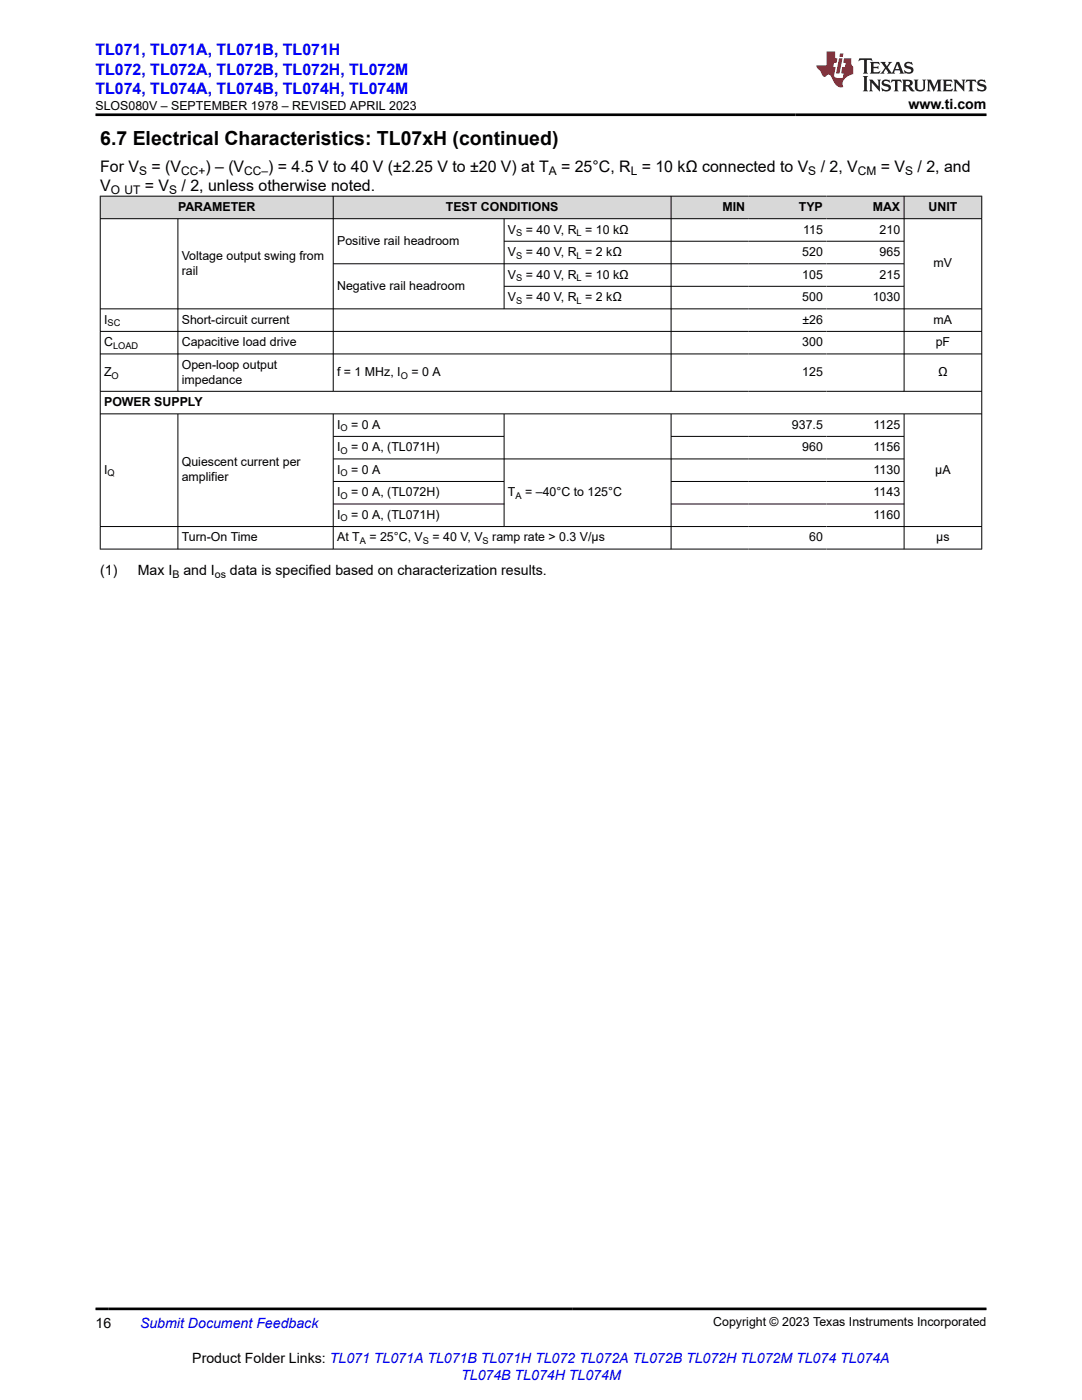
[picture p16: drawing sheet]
<svg xmlns="http://www.w3.org/2000/svg" width="216mm" height="279mm" viewBox="0 0 216 279" stroke-linecap="round" stroke-linejoin="round" font-family="sans-serif">
<defs><g id="words">
<text font-size="3.9" x="20" y="28.8">6.7 Electrical Characteristics: TL07xH (continued)</text>
<g font-size="3.2" fill="#00f">
<text x="19.1" y="11.1">TL071, TL071A, TL071B, TL071H</text>
<text x="19.1" y="14.9">TL072, TL072A, TL072B, TL072H, TL072M</text>
<text x="19.1" y="18.7">TL074, TL074A, TL074B, TL074H, TL074M</text>
</g>
<g font-size="3.2">
<text x="20" y="34.3">For V</text>
<text x="30.2" y="34.3">= (V</text>
<text x="41" y="34.3">) – (V</text>
<text x="53.5" y="34.3">) = 4.5 V to 40 V (±2.25 V to ±20 V) at T</text>
<text x="112" y="34.3">= 25°C, R = 10 kΩ connected to V</text>
<text x="163.8" y="34.3">/ 2, V</text>
<text x="175.8" y="34.3">= V</text>
<text x="183.1" y="34.3">/ 2, and</text>
<text x="20" y="38.1">V</text>
<text x="28.9" y="38.1">= V</text>
<text x="36.2" y="38.1">/ 2, unless otherwise noted.</text>
</g>
<g font-size="2.8">
<text x="181.3" y="21.8">www.ti.com</text>
<text x="20" y="114.7">(1)</text>
<text x="27.5" y="114.7">Max I</text>
<text x="36.6" y="114.7">and I</text>
<text x="45.9" y="114.7">data is specified based on characterization results.</text>
<text x="19.1" y="265">16</text>
<text x="38.4" y="272">Product Folder Links: TL071 TL071A TL071B TL071H TL072 TL072A TL072B TL072H TL072M TL074 TL074A</text>
</g>
<g font-size="2.8" fill="#00f">
<text x="27.9" y="265">Submit Document Feedback</text>
<text x="92" y="275.3">TL074B TL074H TL074M</text>
</g>
<g font-size="2.5">
<text x="19.1" y="21.9">SLOS080V – SEPTEMBER 1978 – REVISED APRIL 2023</text>
<text x="35.5" y="42.1">PARAMETER</text>
<text x="89" y="42.1">TEST CONDITIONS</text>
<text x="101.4" y="46.6">V</text>
<text x="104.9" y="46.6">= 40 V, R = 10 kΩ</text>
<text x="144.2" y="42.1">MIN</text>
<text x="159.4" y="42.1">TYP</text>
<text x="160.3" y="46.6">115</text>
<text x="174.1" y="42.1">MAX</text>
<text x="175.5" y="46.6">210</text>
<text x="185.3" y="42.1">UNIT</text>
<text x="36.3" y="51.9">Voltage output swing from</text>
<text x="67.3" y="48.9">Positive rail headroom</text>
<text x="101.4" y="51.1">V</text>
<text x="104.9" y="51.1">= 40 V, R = 2 kΩ</text>
<text x="160.1" y="51.1">520</text>
<text x="175.5" y="51.1">965</text>
<text x="186.3" y="53.4">mV</text>
<text x="36.3" y="54.8">rail</text>
<text x="67.3" y="57.9">Negative rail headroom</text>
<text x="101.4" y="55.6">V</text>
<text x="104.9" y="55.6">= 40 V, R = 10 kΩ</text>
<text x="160.1" y="55.6">105</text>
<text x="175.5" y="55.6">215</text>
<text x="20.8" y="64.6">I</text>
<text x="36.3" y="64.6">Short-circuit current</text>
<text x="101.4" y="60.1">V</text>
<text x="104.9" y="60.1">= 40 V, R = 2 kΩ</text>
<text x="160.1" y="60.1">500</text>
<text x="160.1" y="64.6">±26</text>
<text x="174.1" y="60.1">1030</text>
<text x="186.3" y="64.6">mA</text>
<text x="20.8" y="69.1">C</text>
<text x="36.3" y="69.1">Capacitive load drive</text>
<text x="160.1" y="69.1">300</text>
<text x="186.7" y="69.1">pF</text>
<text x="20.8" y="75.1">Z</text>
<text x="36.3" y="73.6">Open-loop output</text>
<text x="36.3" y="76.6">impedance</text>
<text x="67.3" y="75.1">f = 1 MHz, I</text>
<text x="82.1" y="75.1">= 0 A</text>
<text x="160.1" y="75.1">125</text>
<text x="187.2" y="75.1">Ω</text>
<text x="20.8" y="81.1">POWER SUPPLY</text>
<text x="67.3" y="85.6">I</text>
<text x="70.1" y="85.6">= 0 A</text>
<text x="158" y="85.6">937.5</text>
<text x="174.3" y="85.6">1125</text>
<text x="20.8" y="94.6">I</text>
<text x="36.3" y="93.1">Quiescent current per</text>
<text x="67.3" y="90.1">I</text>
<text x="67.3" y="94.6">I</text>
<text x="70.1" y="94.6">= 0 A</text>
<text x="70.1" y="90.1">= 0 A, (TL071H)</text>
<text x="160.1" y="90.1">960</text>
<text x="174.3" y="90.1">1156</text>
<text x="174.3" y="94.6">1130</text>
<text x="186.6" y="94.6">µA</text>
<text x="36.3" y="96">amplifier</text>
<text x="67.3" y="99">I</text>
<text x="70.1" y="99">= 0 A, (TL072H)</text>
<text x="101.4" y="99">T</text>
<text x="104.8" y="99">= –40°C to 125°C</text>
<text x="174.3" y="99">1143</text>
<text x="67.3" y="103.5">I</text>
<text x="70.1" y="103.5">= 0 A, (TL071H)</text>
<text x="174.3" y="103.5">1160</text>
<text x="36.3" y="108">Turn-On Time</text>
<text x="67.3" y="108">At T</text>
<text x="73.7" y="108">= 25°C, V</text>
<text x="86.3" y="108">= 40 V, V</text>
<text x="98.2" y="108">ramp rate &gt; 0.3 V/µs</text>
<text x="161.5" y="108">60</text>
<text x="186.8" y="108">μs</text>
<text x="142.3" y="264.7">Copyright © 2023 Texas Instruments Incorporated</text>
</g>
<g font-size="2.4">
<text x="27.8" y="34.9">S</text>
<text x="36.1" y="34.9">CC+</text>
<text x="48.7" y="34.9">CC–</text>
<text x="109.5" y="34.9">A</text>
<text x="125.8" y="34.9">L</text>
<text x="161.3" y="34.9">S</text>
<text x="171.2" y="34.9">CM</text>
<text x="180.6" y="34.9">S</text>
<text x="22.1" y="38.7">O UT</text>
<text x="33.8" y="38.7">S</text>
</g>
<g font-size="2.1">
<text x="34.4" y="115.3">B</text>
<text x="42.9" y="115.3">os</text>
</g>
<g font-size="1.9">
<text x="103" y="47.1">S</text>
<text x="115.1" y="47.1">L</text>
<text x="103" y="51.6">S</text>
<text x="115.1" y="51.6">L</text>
<text x="103" y="56.1">S</text>
<text x="115.1" y="56.1">L</text>
<text x="21.5" y="65.1">SC</text>
<text x="103" y="60.6">S</text>
<text x="115.1" y="60.6">L</text>
<text x="22.6" y="69.6">LOAD</text>
<text x="22.3" y="75.6">O</text>
<text x="80" y="75.6">O</text>
<text x="67.9" y="86">O</text>
<text x="21.5" y="95">Q</text>
<text x="67.9" y="90.5">O</text>
<text x="67.9" y="95">O</text>
<text x="67.9" y="99.5">O</text>
<text x="102.9" y="99.5">A</text>
<text x="67.9" y="104">O</text>
<text x="71.8" y="108.5">A</text>
<text x="84.4" y="108.5">S</text>
<text x="96.3" y="108.5">S</text>
</g>
</g></defs>
<g fill="#d8d8d8">
<path d="M20 39.1h175.9v4.5h-175.9z" fill-rule="evenodd"/>
<path d="M20.1 39.2h46.3v4.4h-46.3z" fill-rule="evenodd"/>
<path d="M66.6 39.2h67.2v4.4h-67.2z" fill-rule="evenodd"/>
<path d="M134 39.2h15.4v4.4h-15.4z" fill-rule="evenodd"/>
<path d="M149.4 39.2h15.5v4.4h-15.5z" fill-rule="evenodd"/>
<path d="M164.9 39.2h15.4v4.4h-15.4z" fill-rule="evenodd"/>
<path d="M180.5 39.2h15.3v4.4h-15.3z" fill-rule="evenodd"/>
</g>
<g fill="none" stroke="#000" stroke-width=".2">
<path d="M19.9 39.1h176.1M20 39.1v70.5M66.5 39.1v39.1M133.9 39.1v39.1M180.4 39.1v39.1M195.9 39.1v70.5M19.9 43.6h176.1M35.5 43.6v34.6M66.5 52.6h114M100.6 43.6v18.1M100.6 48.1h79.9M100.6 57.1h79.9"/>
<path d="M19.9 61.6h176.1M19.9 66.1h176.1M19.9 70.6h176.1M19.9 78.1h176.1M19.9 82.6h176.1M35.5 82.6v27M66.5 82.6v27M66.5 87.1h34.2M66.5 91.6h114M66.5 96.1h34.2M100.6 82.6v22.5M133.9 82.6v27"/>
<path d="M133.9 87.1h46.6M133.9 96.1h46.6M180.4 82.6v27M19.9 105.1h176.1M19.9 109.6h176.1M66.5 100.6h34.2M133.9 100.6h46.6"/>
</g>
<path d="M171.5 11.6l-.2 .6 .5-.2h.6v.1v2.2l-.2 .4h1l-.2-.4v-2.2v-.1h.5l.6 .2-.2-.6zM173.6 12.4l.2 .3v1.6l-.2 .4h1.9l.1-.6a1.08 1.08 0 0 1-1.3 .2v-.7h.6l.4 .2v-.7l-.4 .2h-.6v-.5l.2-.2a1 1 0 0 1 1 .3l-.1-.5zM175.7 12.4l.9 1.1-1 1.2h.9l-.2-.2 .5-.8 .4 .8-.2 .2h1.6l-.2-.2 .2-.5h.9l.1 .5-.1 .2h.9l-.2-.4-.8-1.9h-.5l-.9 2.1-.9-1.1 .9-1h-.8l.2 .2-.4 .6-.4-.6 .2-.2zM179 12.8l.4 1h-.7zM180.7 12.5a.65 .65 0 0 0-.2 .7 .65 .65 0 0 0 .6 .5l.6 .1 .1 .3a.79 .79 0 0 1-.7 .4 .79 .79 0 0 1-.7-.5l.1 .7 .2-.1a.93 .93 0 0 0 1.1 0 .93 .93 0 0 0 .4-.9 1.46 1.46 0 0 0-1.2-.6l-.1-.3a1.09 1.09 0 0 1 1.2 .2l-.2-.6-.1 .1-.5-.2zM172.2 15.2l.2 .4v2.2l-.2 .4h1l-.2-.4v-2.2l.2-.4zM173.4 15.9l.2 .4v1.5l-.2 .4h.8l-.3-.4 .1-1.3 1.6 1.8v-2l.2-.4h-.7l.1 .2 .1 1.1-1.2-1.3zM176.2 16a.65 .65 0 0 0-.2 .8 .65 .65 0 0 0 .6 .4l.6 .2 .1 .2a.79 .79 0 0 1-.7 .4 .79 .79 0 0 1-.7-.5l.1 .7 .2-.1a.93 .93 0 0 0 1.1 .1 .93 .93 0 0 0 .4-1 1.46 1.46 0 0 0-1.2-.5l-.1-.4a1.09 1.09 0 0 1 1.2 .2l-.1-.6-.2 .1-.5-.1zM177.9 15.9l-.1 .6a.63 .63 0 0 1 .8-.3v1.6l-.3 .4h1l-.2-.4v-1.6a.66 .66 0 0 1 .8 .3l-.1-.6zM180 15.9l.2 .4v1.5l-.2 .4h1l-.2-.2-.1-.7h.5l.1 .2a.79 .79 0 0 0 1.2 .6l-1-.9a.61 .61 0 0 0 .6-.6 .61 .61 0 0 0-.5-.7zM180.8 16.2h.1a.47 .47 0 0 1 .5 .1 .47 .47 0 0 1 .1 .5l-.1 .1-.7 .1zM182.3 15.9l.2 .2a2.27 2.27 0 0 0 .4 2 1.04 1.04 0 0 0 1.7-.7v-1.3l.2-.2h-.8l.2 .4v1.1a.6 .6 0 0 1-.6 .6 .6 .6 0 0 1-.6-.6v-1.1l.3-.4zM184.9 15.9l.2 .4v1.5l-.2 .4h.8l-.3-.4v-1.4l.9 1.9 .9-1.9v1.4l-.3 .4h1l-.2-.4v-1.5l.2-.4h-.8l-.7 1.5-.6-1.5zM188.1 15.9l.2 .4v1.5l-.2 .4h1.9l.1-.6a1.09 1.09 0 0 1-1.3 .2v-.7h.6l.4 .2v-.6l-.4 .2h-.6v-.6l.2-.1a1.01 1.01 0 0 1 1 .3l-.1-.6zM190.2 15.9l.3 .4v1.5l-.3 .4h.8l-.2-.4v-1.3l1.6 1.8v-2l.2-.4h-.7l.2 .2v1.1l-1.2-1.3zM192.8 15.9l-.1 .6a.63 .63 0 0 1 .8-.3v1.6l-.3 .4h1l-.2-.4v-1.6a.66 .66 0 0 1 .8 .3l-.1-.6zM195.2 16a.65 .65 0 0 0-.2 .8 .65 .65 0 0 0 .6 .4l.6 .2 .2 .2a.79 .79 0 0 1-.7 .4 .79 .79 0 0 1-.7-.5l.1 .7 .2-.1a.93 .93 0 0 0 1 .1 .93 .93 0 0 0 .5-1 1.46 1.46 0 0 0-1.3-.5v-.4a1.09 1.09 0 0 1 1.2 .2l-.2-.6-.2 .1-.5-.1z" fill="#231f20"/>
<path d="M164.9 10.3v2.7h-2l.1 .4 .8 1a.95 .95 0 0 0 1 .9 .59 .59 0 0 1 .5-.4 .59 .59 0 0 1 .5 .3l.4 .8a1.59 1.59 0 0 0 2.1 1.4 1.61 1.61 0 0 1 1-2.3l1-.3-.1-1.5a1.59 1.59 0 0 1-.3-1.7h-1.5l-.2 .9h.6l-.2 .9h-.5l-.2 .9v.3l.4 .1-.1 .9h-.7a.73 .73 0 0 1-1-.7l.3-1.5h-.5l.1-.9h.5l.2-.9h-.5v-1.3zM167.4 11.6l-.6 3.1h.7l.6-3.1zM167.6 10.7l-.1 .6h.7l.1-.6z" fill="#ed1c24"/>
<path d="M19.1 22.9h177.8M19.1 261.2h177.8" fill="none" stroke="#000" stroke-width=".53"/>
<use href="#words"/>
</svg>
